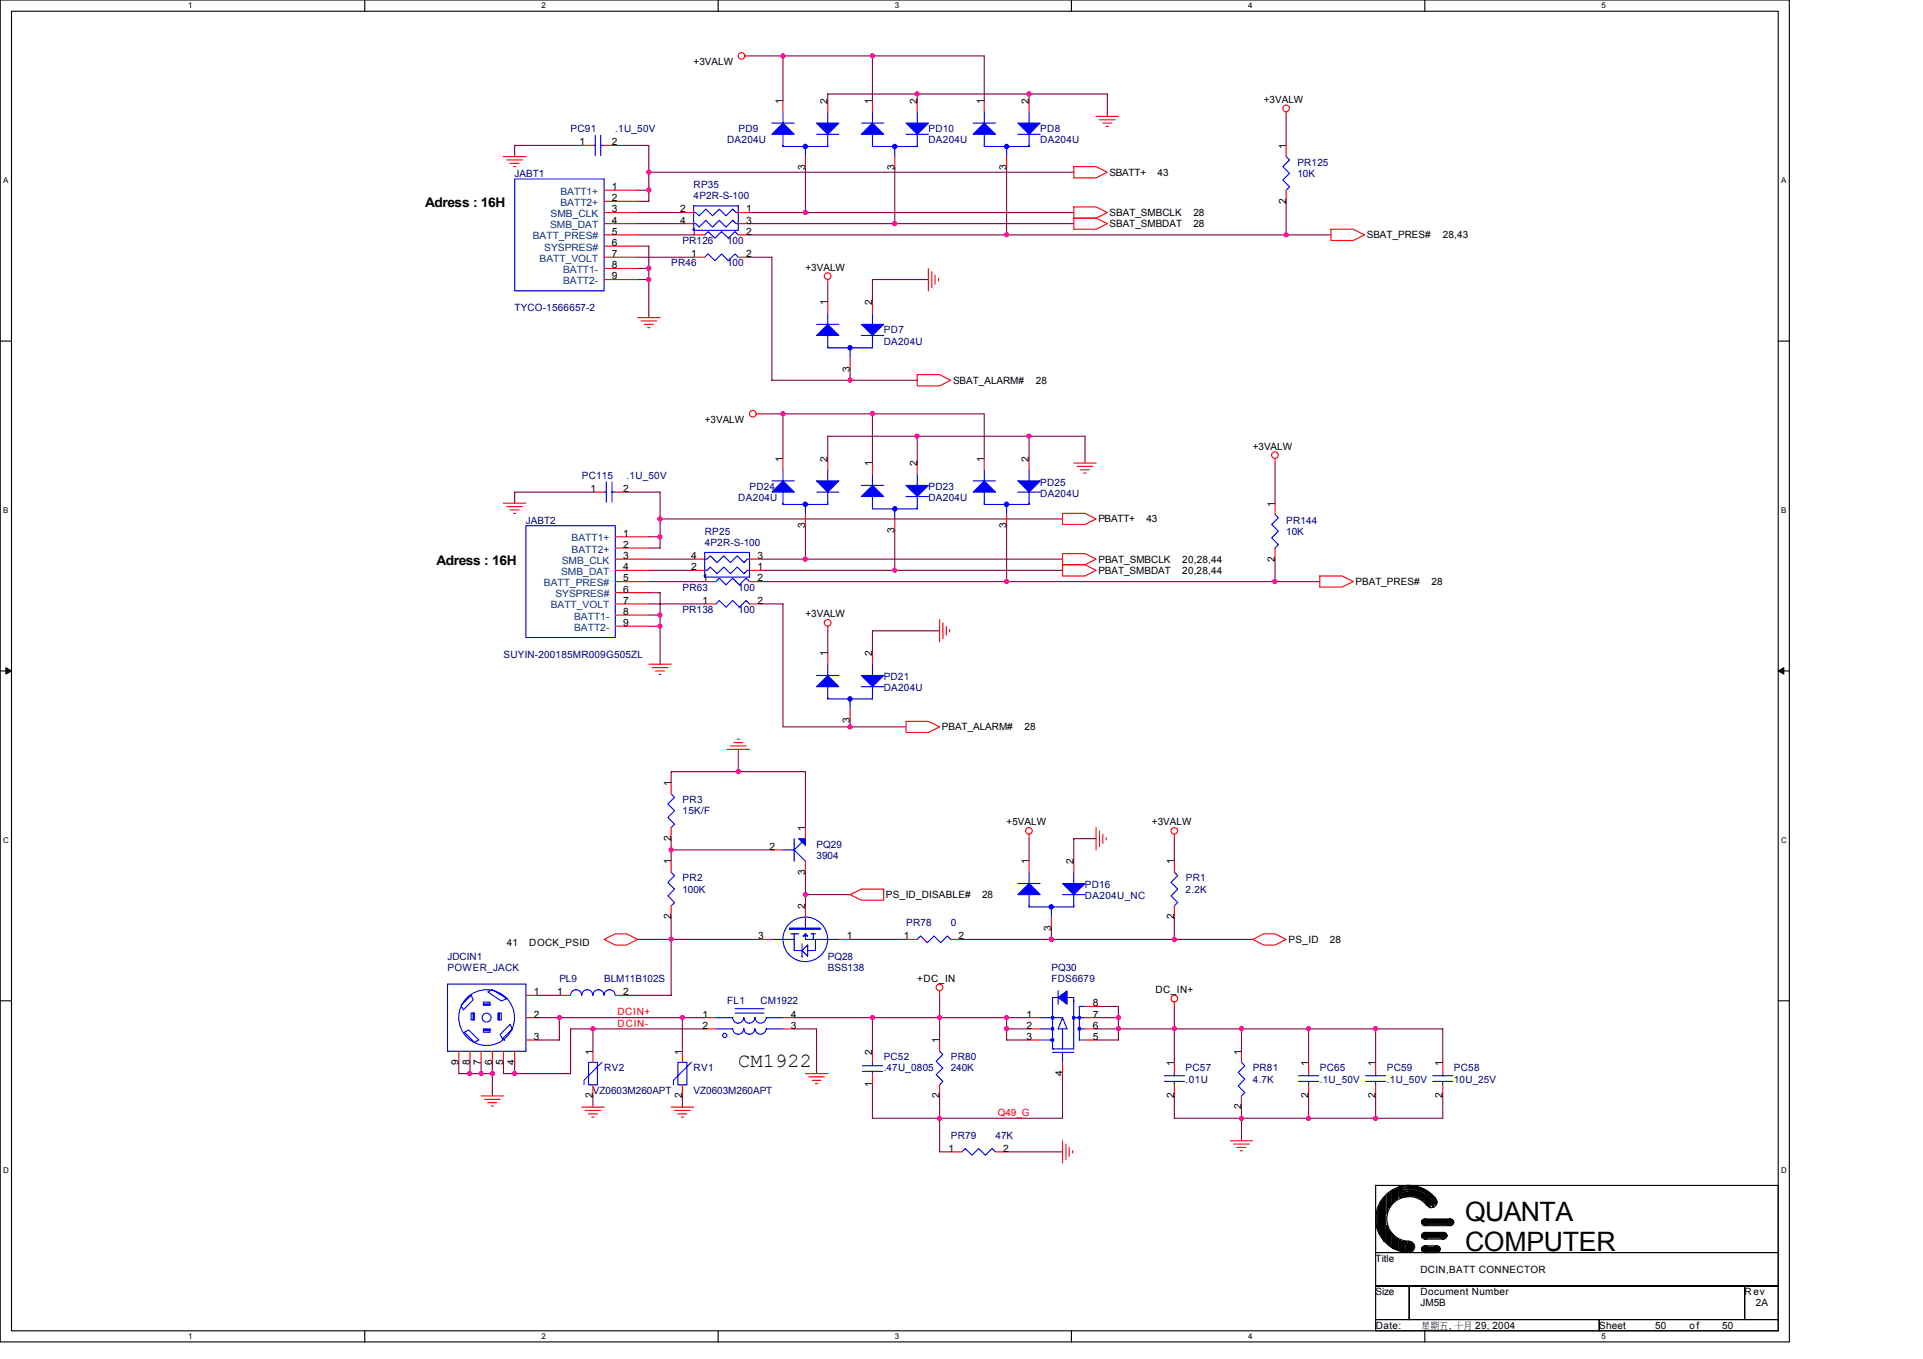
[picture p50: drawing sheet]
<svg xmlns="http://www.w3.org/2000/svg" width="297mm" height="210mm" viewBox="0 0 297 210" stroke-linecap="round" stroke-linejoin="round" font-family="sans-serif">
<defs><g id="words">
<g font-size="4.1">
<text x="226.3" y="188.5">QUANTA</text>
<text x="226.3" y="193.3">COMPUTER</text>
</g>
<text font-size="3.1" x="114" y="164.8">CM1922</text>
<g font-size="2.1">
<text x="65.7" y="32">Adress : 16H</text>
<text x="67.4" y="87.2">Adress : 16H</text>
</g>
<g font-size="1.5">
<text x="107.1" y="10">+3VALW</text>
<text x="120.9" y="16.1" transform="rotate(-90 120.9 16.1)">1</text>
<text x="127.8" y="16.1" transform="rotate(-90 127.8 16.1)">2</text>
<text x="134.7" y="16.1" transform="rotate(-90 134.7 16.1)">1</text>
<text x="141.7" y="16.1" transform="rotate(-90 141.7 16.1)">2</text>
<text x="152" y="16.1" transform="rotate(-90 152 16.1)">1</text>
<text x="158.9" y="16.1" transform="rotate(-90 158.9 16.1)">2</text>
<text x="195.2" y="15.9">+3VALW</text>
<text x="89.5" y="22.4">1</text>
<text x="94.5" y="22.4">2</text>
<text x="198.6" y="23" transform="rotate(-90 198.6 23)">1</text>
<text x="94.5" y="29.4">1</text>
<text x="124.4" y="26.3" transform="rotate(-90 124.4 26.3)">3</text>
<text x="138.2" y="26.3" transform="rotate(-90 138.2 26.3)">3</text>
<text x="155.5" y="26.3" transform="rotate(-90 155.5 26.3)">3</text>
<text x="171.4" y="27.1">SBATT+</text>
<text x="178.8" y="27.1">43</text>
<text x="94.5" y="32.8">3</text>
<text x="94.5" y="34.5">4</text>
<text x="94.5" y="31.1">2</text>
<text x="105" y="32.8">2</text>
<text x="105" y="34.5">4</text>
<text x="115.2" y="32.8">1</text>
<text x="115.2" y="34.5">3</text>
<text x="171.4" y="33.4">SBAT_SMBCLK</text>
<text x="171.4" y="35.1">SBAT_SMBDAT</text>
<text x="184.3" y="33.4">28</text>
<text x="184.4" y="35.1">28</text>
<text x="198.6" y="31.5" transform="rotate(-90 198.6 31.5)">2</text>
<text x="94.5" y="41.4">8</text>
<text x="94.5" y="36.3">5</text>
<text x="94.5" y="39.7">7</text>
<text x="94.5" y="38">6</text>
<text x="106.8" y="36.3">1</text>
<text x="106.8" y="39.7">1</text>
<text x="115.2" y="36.3">2</text>
<text x="115.2" y="39.7">2</text>
<text x="124.4" y="41.8">+3VALW</text>
<text x="211.1" y="36.8">SBAT_PRES#</text>
<text x="222.9" y="36.8">28,43</text>
<text x="94.5" y="43.2">9</text>
<text x="127.8" y="47.2" transform="rotate(-90 127.8 47.2)">1</text>
<text x="134.7" y="47.2" transform="rotate(-90 134.7 47.2)">2</text>
<text x="131.3" y="57.4" transform="rotate(-90 131.3 57.4)">3</text>
<text x="147.2" y="59.3">SBAT_ALARM#</text>
<text x="160" y="59.3">28</text>
<text x="108.9" y="65.3">+3VALW</text>
<text x="120.9" y="71.4" transform="rotate(-90 120.9 71.4)">1</text>
<text x="127.8" y="71.4" transform="rotate(-90 127.8 71.4)">2</text>
<text x="152" y="71.4" transform="rotate(-90 152 71.4)">1</text>
<text x="158.9" y="71.4" transform="rotate(-90 158.9 71.4)">2</text>
<text x="193.5" y="69.4">+3VALW</text>
<text x="91.2" y="76">1</text>
<text x="96.2" y="76">2</text>
<text x="134.7" y="72" transform="rotate(-90 134.7 72)">1</text>
<text x="141.7" y="72" transform="rotate(-90 141.7 72)">2</text>
<text x="96.2" y="82.9">1</text>
<text x="124.4" y="81.6" transform="rotate(-90 124.4 81.6)">3</text>
<text x="138.2" y="82.3" transform="rotate(-90 138.2 82.3)">3</text>
<text x="155.5" y="81.6" transform="rotate(-90 155.5 81.6)">3</text>
<text x="169.7" y="80.7">PBATT+</text>
<text x="177.1" y="80.7">43</text>
<text x="196.9" y="78.3" transform="rotate(-90 196.9 78.3)">1</text>
<text x="96.2" y="89.8">5</text>
<text x="96.2" y="88.1">4</text>
<text x="96.2" y="86.3">3</text>
<text x="96.2" y="84.6">2</text>
<text x="106.8" y="88.1">2</text>
<text x="106.8" y="86.3">4</text>
<text x="108.5" y="89.8">1</text>
<text x="117" y="88.1">1</text>
<text x="117" y="86.3">3</text>
<text x="117" y="89.8">2</text>
<text x="169.7" y="88.6">PBAT_SMBDAT</text>
<text x="169.7" y="86.9">PBAT_SMBCLK</text>
<text x="182.6" y="88.6">20,28,44</text>
<text x="182.6" y="86.9">20,28,44</text>
<text x="196.9" y="86.7" transform="rotate(-90 196.9 86.7)">2</text>
<text x="96.2" y="95">8</text>
<text x="96.2" y="93.3">7</text>
<text x="96.2" y="91.5">6</text>
<text x="108.5" y="93.3">1</text>
<text x="117" y="93.3">2</text>
<text x="124.4" y="95.4">+3VALW</text>
<text x="209.4" y="90.4">PBAT_PRES#</text>
<text x="221.1" y="90.4">28</text>
<text x="96.2" y="96.7">9</text>
<text x="127.8" y="101.4" transform="rotate(-90 127.8 101.4)">1</text>
<text x="134.7" y="101.4" transform="rotate(-90 134.7 101.4)">2</text>
<text x="131.3" y="111.6" transform="rotate(-90 131.3 111.6)">3</text>
<text x="145.5" y="112.8">PBAT_ALARM#</text>
<text x="158.3" y="112.8">28</text>
<text x="103.6" y="121.4" transform="rotate(-90 103.6 121.4)">1</text>
<text x="103.6" y="129.9" transform="rotate(-90 103.6 129.9)">2</text>
<text x="118.8" y="131.3">2</text>
<text x="124.4" y="128.3" transform="rotate(-90 124.4 128.3)">1</text>
<text x="155.5" y="127.5">+5VALW</text>
<text x="177.9" y="127.5">+3VALW</text>
<text x="103.6" y="133.5" transform="rotate(-90 103.6 133.5)">1</text>
<text x="124.4" y="135.1" transform="rotate(-90 124.4 135.1)">3</text>
<text x="158.9" y="133.5" transform="rotate(-90 158.9 133.5)">1</text>
<text x="165.8" y="133.5" transform="rotate(-90 165.8 133.5)">2</text>
<text x="181.4" y="133.5" transform="rotate(-90 181.4 133.5)">1</text>
<text x="103.6" y="142" transform="rotate(-90 103.6 142)">2</text>
<text x="124.4" y="140.4" transform="rotate(-90 124.4 140.4)">2</text>
<text x="136.8" y="138.7">PS_ID_DISABLE#</text>
<text x="151.7" y="138.7">28</text>
<text x="162.4" y="143.7" transform="rotate(-90 162.4 143.7)">3</text>
<text x="181.4" y="142" transform="rotate(-90 181.4 142)">2</text>
<text x="78.3" y="146.1">41</text>
<text x="81.7" y="146.1">DOCK_PSID</text>
<text x="117.1" y="145.1">3</text>
<text x="130.8" y="145.1">1</text>
<text x="139.6" y="145.1">1</text>
<text x="148.1" y="145.1">2</text>
<text x="199" y="145.6">PS_ID</text>
<text x="205.4" y="145.6">28</text>
<text x="82.4" y="153.7">1</text>
<text x="86" y="153.7">1</text>
<text x="96.2" y="153.7">2</text>
<text x="141.7" y="151.7">+DC_IN</text>
<text x="168.8" y="155.4">8</text>
<text x="178.5" y="153.4">DC_IN+</text>
<text x="82.4" y="157.2">2</text>
<text x="82.4" y="160.6">3</text>
<text x="108.5" y="158.9">2</text>
<text x="108.5" y="157.2">1</text>
<text x="122.1" y="158.9">3</text>
<text x="122.1" y="157.2">4</text>
<text x="145.1" y="161.2" transform="rotate(-90 145.1 161.2)">1</text>
<text x="158.6" y="157.2">1</text>
<text x="158.6" y="158.9">2</text>
<text x="158.6" y="160.6">3</text>
<text x="168.8" y="157.2">7</text>
<text x="168.8" y="158.9">6</text>
<text x="168.8" y="160.6">5</text>
<text x="70.8" y="164.5" transform="rotate(-90 70.8 164.5)">9</text>
<text x="72.6" y="164.5" transform="rotate(-90 72.6 164.5)">8</text>
<text x="74.3" y="164.5" transform="rotate(-90 74.3 164.5)">7</text>
<text x="76" y="164.5" transform="rotate(-90 76 164.5)">6</text>
<text x="77.7" y="164.5" transform="rotate(-90 77.7 164.5)">5</text>
<text x="79.5" y="164.5" transform="rotate(-90 79.5 164.5)">4</text>
<text x="91.6" y="162.9" transform="rotate(-90 91.6 162.9)">1</text>
<text x="105.4" y="162.9" transform="rotate(-90 105.4 162.9)">1</text>
<text x="134.7" y="167.9" transform="rotate(-90 134.7 167.9)">1</text>
<text x="134.7" y="162.9" transform="rotate(-90 134.7 162.9)">2</text>
<text x="164.1" y="166.2" transform="rotate(-90 164.1 166.2)">4</text>
<text x="181.4" y="164.6" transform="rotate(-90 181.4 164.6)">1</text>
<text x="191.7" y="162.9" transform="rotate(-90 191.7 162.9)">1</text>
<text x="202.1" y="164.6" transform="rotate(-90 202.1 164.6)">1</text>
<text x="212.5" y="164.6" transform="rotate(-90 212.5 164.6)">1</text>
<text x="222.8" y="164.6" transform="rotate(-90 222.8 164.6)">1</text>
<text x="91.6" y="169.7" transform="rotate(-90 91.6 169.7)">2</text>
<text x="105.4" y="169.7" transform="rotate(-90 105.4 169.7)">2</text>
<text x="145.1" y="169.7" transform="rotate(-90 145.1 169.7)">2</text>
<text x="181.4" y="169.7" transform="rotate(-90 181.4 169.7)">2</text>
<text x="191.7" y="171.4" transform="rotate(-90 191.7 171.4)">2</text>
<text x="202.1" y="169.7" transform="rotate(-90 202.1 169.7)">2</text>
<text x="212.5" y="169.7" transform="rotate(-90 212.5 169.7)">2</text>
<text x="222.8" y="169.7" transform="rotate(-90 222.8 169.7)">2</text>
<text x="146.5" y="177.9">1</text>
<text x="155" y="177.9">2</text>
<text x="212.5" y="194.9">Title</text>
<text x="219.4" y="196.6">DCIN,BATT CONNECTOR</text>
<text x="212.5" y="200">Size</text>
<text x="219.4" y="200">Document Number</text>
<text x="219.4" y="201.8">JM5B</text>
<text x="269.5" y="200">Rev</text>
<text x="271.2" y="201.8">2A</text>
<text x="212.5" y="205.2">Date:</text>
<text x="219.6" y="205.2">星期五, 十月 29, 2004</text>
<text x="247" y="205.2">Sheet</text>
<text x="255.7" y="205.2">50</text>
<text x="261" y="205.2">of</text>
<text x="266" y="205.2">50</text>
</g>
<g font-size="1.5" fill="#000080">
<text x="88.1" y="20.4">PC91</text>
<text x="95" y="20.4">.1U_50V</text>
<text x="112.3" y="22.1">DA204U</text>
<text x="114.1" y="20.4">PD9</text>
<text x="143.4" y="20.4">PD10</text>
<text x="143.4" y="22.1">DA204U</text>
<text x="160.7" y="22.1">DA204U</text>
<text x="160.7" y="20.4">PD8</text>
<text x="79.5" y="27.3">JABT1</text>
<text x="107.1" y="29">RP35</text>
<text x="200.4" y="25.6">PR125</text>
<text x="200.4" y="27.3">10K</text>
<text x="107.1" y="30.8">4P2R-S-100</text>
<text x="103.7" y="41.1">PR46</text>
<text x="105.4" y="37.7">PR126</text>
<text x="112.3" y="37.7">100</text>
<text x="112.3" y="41.1">100</text>
<text x="79.5" y="48">TYCO-1566657-2</text>
<text x="136.5" y="53.2">DA204U</text>
<text x="136.5" y="51.5">PD7</text>
<text x="89.9" y="74">PC115</text>
<text x="96.8" y="74">.1U_50V</text>
<text x="114" y="77.4">DA204U</text>
<text x="115.8" y="75.7">PD24</text>
<text x="143.4" y="75.7">PD23</text>
<text x="143.4" y="77.4">DA204U</text>
<text x="160.7" y="75">PD25</text>
<text x="160.7" y="76.7">DA204U</text>
<text x="81.2" y="80.9">JABT2</text>
<text x="108.9" y="82.6">RP25</text>
<text x="198.7" y="80.9">PR144</text>
<text x="198.7" y="82.6">10K</text>
<text x="108.9" y="84.3">4P2R-S-100</text>
<text x="105.4" y="94.7">PR138</text>
<text x="105.4" y="91.2">PR63</text>
<text x="114" y="94.7">100</text>
<text x="114" y="91.2">100</text>
<text x="77.8" y="101.6">SUYIN-200185MR009G505ZL</text>
<text x="136.5" y="105">PD21</text>
<text x="136.5" y="106.8">DA204U</text>
<text x="105.4" y="124">PR3</text>
<text x="105.4" y="125.8">15K/F</text>
<text x="126.1" y="130.9">PQ29</text>
<text x="105.4" y="137.9">100K</text>
<text x="105.4" y="136.1">PR2</text>
<text x="126.1" y="132.7">3904</text>
<text x="167.6" y="137.2">PD16</text>
<text x="183.1" y="137.9">2.2K</text>
<text x="183.2" y="136.1">PR1</text>
<text x="140" y="143">PR78</text>
<text x="146.9" y="143">0</text>
<text x="167.6" y="138.9">DA204U_NC</text>
<text x="69.1" y="148.2">JDCIN1</text>
<text x="69.1" y="149.9">POWER_JACK</text>
<text x="127.9" y="148.2">PQ28</text>
<text x="127.9" y="149.9">BSS138</text>
<text x="162.4" y="149.9">PQ30</text>
<text x="86.4" y="151.7">PL9</text>
<text x="93.3" y="151.7">BLM11B102S</text>
<text x="112.3" y="155.1">FL1</text>
<text x="117.5" y="155.1">CM1922</text>
<text x="162.4" y="151.7">FDS6679</text>
<text x="93.3" y="165.5">RV2</text>
<text x="107.1" y="165.5">RV1</text>
<text x="136.5" y="163.8">PC52</text>
<text x="136.5" y="165.5">.47U_0805</text>
<text x="146.9" y="163.8">PR80</text>
<text x="146.9" y="165.5">240K</text>
<text x="183.1" y="165.5">PC57</text>
<text x="183.1" y="167.2">.01U</text>
<text x="193.5" y="165.5">PR81</text>
<text x="193.5" y="167.2">4.7K</text>
<text x="203.9" y="165.5">PC65</text>
<text x="203.9" y="167.2">.1U_50V</text>
<text x="214.2" y="165.5">PC59</text>
<text x="214.2" y="167.2">.1U_50V</text>
<text x="224.6" y="165.5">PC58</text>
<text x="224.6" y="167.2">10U_25V</text>
<text x="91.6" y="169">VZ0603M260APT</text>
<text x="107.1" y="169">VZ0603M260APT</text>
<text x="146.9" y="175.9">PR79</text>
<text x="153.8" y="175.9">47K</text>
</g>
<g font-size="1.5" fill="#004080">
<text x="85" y="35.2">SMB_DAT</text>
<text x="85" y="33.5">SMB_CLK</text>
<text x="86.6" y="30.1">BATT1+</text>
<text x="86.6" y="31.8">BATT2+</text>
<text x="82.3" y="37">BATT_PRES#</text>
<text x="83.4" y="40.4">BATT_VOLT</text>
<text x="84.1" y="38.7">SYSPRES#</text>
<text x="87" y="43.9">BATT2-</text>
<text x="87" y="42.2">BATT1-</text>
<text x="88.3" y="83.6">BATT1+</text>
<text x="86.7" y="88.8">SMB_DAT</text>
<text x="86.8" y="87.1">SMB_CLK</text>
<text x="88.3" y="85.3">BATT2+</text>
<text x="84" y="90.5">BATT_PRES#</text>
<text x="85.1" y="94">BATT_VOLT</text>
<text x="85.8" y="92.2">SYSPRES#</text>
<text x="88.7" y="95.7">BATT1-</text>
<text x="88.7" y="97.4">BATT2-</text>
</g>
<g font-size="1.5" fill="#f00">
<text x="95.4" y="158.6">DCIN-</text>
<text x="95.4" y="156.8">DCIN+</text>
<text x="154.1" y="172.4">Q49_G</text>
</g>
<g font-size="1.2">
<text x="29.1" y="1.3">1</text>
<text x="83.6" y="1.3">2</text>
<text x="138.2" y="1.3">3</text>
<text x="192.8" y="1.3">4</text>
<text x="247.4" y="1.3">5</text>
<text x=".5" y="28.3">A</text>
<text x="275.1" y="28.3">A</text>
<text x=".5" y="79.2">B</text>
<text x="275.1" y="79.2">B</text>
<text x=".5" y="130.2">C</text>
<text x="275.1" y="130.2">C</text>
<text x=".5" y="181.1">D</text>
<text x="275.1" y="181.1">D</text>
<text x="29.1" y="206.8">1</text>
<text x="83.6" y="206.8">2</text>
<text x="138.2" y="206.8">3</text>
<text x="192.8" y="206.8">4</text>
<text x="247.4" y="206.8">5</text>
</g>
</g></defs>
<path d="M0 0h276.4v207.3h-276.4zM1.8 1.7h272.9v203.8h-272.9z" fill="none" stroke="#000" stroke-width=".17"/>
<g fill="#fff">
<path d="M29.1 .2h.6v1.4h-.6z"/>
<path d="M29.1 205.7h.6v1.4h-.6z"/>
</g>
<path d="M56.3 0v1.7M56.3 205.5v1.8" fill="none" stroke="#000" stroke-width=".17"/>
<g fill="#fff">
<path d="M83.6 .2h.7v1.4h-.7z"/>
<path d="M83.6 205.7h.7v1.4h-.7z"/>
</g>
<path d="M110.9 0v1.7M110.9 205.5v1.8" fill="none" stroke="#000" stroke-width=".17"/>
<g fill="#fff">
<path d="M138.2 .2h.7v1.4h-.7z"/>
<path d="M138.2 205.7h.7v1.4h-.7z"/>
</g>
<path d="M165.5 0v1.7M165.5 205.5v1.8" fill="none" stroke="#000" stroke-width=".17"/>
<g fill="#fff">
<path d="M192.8 .2h.6v1.4h-.6z"/>
<path d="M192.8 205.7h.6v1.4h-.6z"/>
</g>
<path d="M220.1 0v1.7M220.1 205.5v1.8" fill="none" stroke="#000" stroke-width=".17"/>
<g fill="#fff">
<path d="M247.4 .2h.6v1.4h-.6z"/>
<path d="M247.4 205.7h.6v1.4h-.6z"/>
<path d="M.5 27.2h.8v1.4h-.8z"/>
<path d="M275.1 27.2h.8v1.4h-.8z"/>
<path d="M.5 78.1h.8v1.4h-.8z"/>
<path d="M275.1 78.1h.8v1.4h-.8z"/>
</g>
<path d="M0 52.7h1.8M274.7 52.7h1.7" fill="none" stroke="#000" stroke-width=".17"/>
<g fill="#fff">
<path d="M.5 129.1h.8v1.4h-.8z"/>
<path d="M275.1 129.1h.9v1.4h-.9z"/>
</g>
<path d="M0 103.6h1.8M274.7 103.6h1.7" fill="none" stroke="#000" stroke-width=".17"/>
<path d="M.9 103.1l.9 .5-.9 .5zM274.7 103.6l.8-.5v1z" fill="#000" stroke="#000" stroke-width=".15"/>
<g fill="#fff">
<path d="M.5 180h.8v1.4h-.8z"/>
<path d="M275.1 180h.9v1.4h-.9z"/>
</g>
<g fill="none" stroke="#000" stroke-width=".17">
<path d="M0 154.6h1.8M274.7 154.6h1.7M212.5 183.1h62.2v10.4h-62.2zM212.5 193.5h62.2v5.1h-62.2zM212.5 198.6h5.2v5.2h-5.2zM212.7 187.1v2.4l.1 .5v-3.5l.2-.3v4.3l.2 .2v-4.8l.2-.4v5.5l.1 .2v-5.9l.2-.1v6.5M214.2 184.5v2.9l.2-.5v-2.4l.2-.2v2.2l.1-.1v-2.3l.2-.1v2l.2-.1v-2.1h.2v1.9l.1-.2v-1.7l.2-.2v1.7l.2-.1v-1.6l.1-.2v1.8M216.3 183.8a4.7 4.7 0 0 1 5.4 2.2M216.3 184.5a4 4 0 0 1 4.8 1.7M216.3 184.3a4.2 4.2 0 0 1 5.1 2.1M216.3 184.2a4.3 4.3 0 0 1 5.2 2.2M216.3 184a4.5 4.5 0 0 1 5.2 2.1"/>
<path d="M216.3 183.5a4.9 4.9 0 0 1 5.7 2.2M216.3 183.3v1.7l-.2-.2v-1.4zM216.3 191.6v1.5h-.2v-1.5l-.2-.2v1.7l-.1-.2v-1.5l-.2-.2v1.7h-.2v-1.9l-.1-.1v1.9h-.2v-2.1l-.2-.2v2.1l-.2-.2v-2l-.1-.4v2.2l-.2-.1v-2.4l-.2-.4v2.6h-.1v-7.1l-.2 .2v6.7M216.3 191.7h.2v1.4h.1v-1.4h.2v1.6h-.3l.5-1.6M216.3 184.9a3.6 3.6 0 0 1 4.5 1.7M216.3 184.7a3.8 3.8 0 0 1 4.7 1.8M216.4 183.6a4.8 4.8 0 0 1 5.5 2.3M216.5 183.4v1.4M217 191.7h.1M217 191.7v1.6l.2-.2v-1.4l.1 .4v1.2h.2v-1.4h.2v1.4h.1v-1.4h.2v1.4l.2-.2v-1l.2 .1v.7M217.7 183.1l-1.6 .2M217.7 184.8l-1.3 .2"/>
<path d="M217.7 198.6h51.8v5.2h-51.8zM219.7 188.4h4.7v.2h-4.8v.2h5l-.2 .2h-4.7l.2 .1M219.7 192.6h2.6v.2h-2.7v.1h2.9l-.2 .2h-2.7l.3 .2h2.4M219.7 190.5h3.7v.2h-3.7l-.1 .2h3.9l-.1 .1h-3.8l.3 .2h3.3M219.9 189.1h.1M219.9 189.1h4.5M220.1 192.4h1.9M220.1 193.5h1.9M220.1 191.4h2.9M220.1 190.4h2.9M220.1 189.3h4M220.1 188.3h4"/>
<path d="M220.3 186.1a3.4 3.4 0 0 0-5.8 .7 3.4 3.4 0 0 0 3.2 4.9M221.7 185a5.2 5.2 0 0 0-8.7 1 5.2 5.2 0 0 0 4.7 7.4M269.5 198.6h5.2v5.2h-5.2zM212.5 203.8h34.5v1.7h-34.5zM247 203.8h27.7v1.7h-27.7z"/>
<circle cx="217.7" cy="192.6" r=".86"/>
<circle cx="220.1" cy="190.9" r=".51"/>
<circle cx="220.1" cy="192.9" r=".51"/>
<circle cx="220.1" cy="188.8" r=".51"/>
<circle cx="221.1" cy="185.7" r=".85"/>
<circle cx="222" cy="192.9" r=".51"/>
<circle cx="223" cy="190.9" r=".51"/>
<circle cx="224" cy="188.8" r=".51"/>
</g>
<g fill="none" stroke="#800040" stroke-width=".17">
<path d="M115.8 8.6h36.2v7M120.9 8.6v7M127.9 15.6v-1.1h43.1v3.5M134.8 8.6v7M141.7 14.5v1.1M159 14.5v1.1M198.7 18v4.5M89.9 22.5h-10.4v1.7M95 22.5h5.2v8.6h-1.7M98.5 29.4h1.7M98.5 38h1.7v11.1M98.5 32.8h6.9"/>
<path d="M98.5 36.3h8.6M98.5 34.5h6.9M98.5 39.7h8.6M100.2 26.6h65.7M115.8 32.8h50.1M115.8 36.3h89.8M115.8 34.5h50.1M115.8 39.7h3.4v19h22.5M124.4 25.9v6.9M138.2 25.9h.1M138.2 25.9v8.6M155.5 25.9v10.4"/>
<path d="M198.7 31.1v5.2M98.5 41.5h1.7M98.5 43.2h1.7M127.9 43.9v2.8M131.3 57v1.7M143.4 43.2h-8.6v3.5M91.6 76h-12.1v1.7M96.8 76h5.2v4.2h62.1M117.5 63.9h17.3M120.9 63.9v6.9M127.9 70.8v-3.4h39.7v4.1M134.8 63.9h17.2v6.9"/>
<path d="M134.8 63.9v7.6M141.7 67.4v4.1M159 67.4v3.4M197 71.5v6.2M100.2 82.9h1.8v1.7h-1.8M100.2 96.7h1.8M100.2 89.8h8.7M100.2 91.5h1.8v11.1M100.2 88.1h6.9M100.2 86.4h6.9M100.2 95h1.8M100.2 93.3h8.7"/>
<path d="M102 80.2v2.7M117.5 93.3h3.4v19h10.4M117.5 88.1h46.6M117.5 86.4h46.6M124.4 81.2v5.2M127.9 97.4v3.5M138.2 81.9v6.2M145.1 97.4h-10.3v3.5M155.5 81.2v8.6h-38M155.5 89.8h48.4M197 86.4v3.4M114 115.7v3.5"/>
<path d="M131.3 111.2v1.1M131.3 112.3h8.7M103.7 120.9v-1.7h20.7v8.6M103.7 129.5v3.5M103.7 131.3h15.5M124.4 134.7v3.5M131.3 138.2h-6.9v1.7M159 129.5v3.5M169.3 129.5h-3.4v3.5M181.4 129.5v3.5M82.9 157.2h26M82.9 153.7h3.5"/>
<path d="M86.4 157.2v3.4h-3.5M91.6 158.9v3.5M98.5 145.1h19M103.7 141.6v12.1h-6.9M105.4 157.2v5.2M108.9 158.9h-20.8v6.9h-10.3v-1.7M122.7 157.2h36.3M122.7 158.9h3.4v6.9M131.3 145.1h8.7M134.8 157.2v5.2M145.1 153.7v6.9M148.6 145.1h44.9"/>
<path d="M155.5 158.9h3.5M155.5 157.2v3.4h3.5M162.4 143.4v1.7M169.3 157.2h3.5M169.3 158.9h53.6v5.2M169.3 155.4h3.5v5.2h-3.5M181.4 141.6v3.5M181.4 155.4v8.7M191.8 158.9v3.5M202.1 158.9v5.2M212.5 158.9v5.2M70.9 164.1v1.7h5.1"/>
<path d="M72.6 164.1v1.7M74.3 164.1v1.7M76 164.1v5.2M79.5 164.1v1.7M91.6 169.3v1.7M105.4 169.3v1.7M145.1 169.3v8.6h1.8M155.5 177.9h8.6M164.1 165.8v6.9h-29.3v-5.1M181.4 169.3v3.4h41.5v-3.4M191.8 171v5.2M202.1 169.3v3.4"/>
<path d="M212.5 169.3v3.4"/>
</g>
<g fill="none" stroke="#f00" stroke-width=".17">
<path d="M115.1 8.6h.7M120.9 15.6v1.7M127.9 15.6v1.7M134.8 15.6v1.7M141.7 15.6v1.7M152 15.6v1.7M159 15.6v1.7M169.3 18h3.5M169.8 18.5h2.5M170.3 19h1.4M170.9 19.5h.3M198.7 17.3v.7"/>
<path d="M77.8 24.2h3.4M78.3 24.7h2.4M78.8 25.2h1.4M79.3 25.7h.4M89.9 22.5h1.7M93.3 36.3h5.2M93.3 39.7h5.2M93.3 22.5h1.7M93.3 32.8h5.2M93.3 34.5h5.2M93.3 29.4h5.2M93.3 31.1h5.2"/>
<path d="M93.3 38h5.2M105.4 32.8h1.7M105.4 34.5h1.7M107.1 36.3h1.8M107.1 39.7h1.8M114 36.3h1.8M114 39.7h1.8M114 32.8h1.8M114 34.5h1.8M124.4 24.2v1.7M138.2 24.2v1.7M155.5 24.2v1.7"/>
<path d="M165.9 25.7h3.4l1.7 .9-1.7 .9h-3.4zM165.9 32h3.4l1.7 .8-1.7 .9h-3.4zM165.9 33.7h3.4l1.7 .8-1.7 .9h-3.4zM198.7 22.5v1.7M198.7 29.4v1.7M205.6 35.4h3.4l1.8 .9-1.8 .8h-3.4zM93.3 43.2h5.2M93.3 41.5h5.2M98.5 49.1h3.5M99 49.6h2.4M99.5 50.1h1.4M100.1 50.6h.3"/>
<path d="M127.9 43.2v.7M127.9 46.7v1.7M131.3 55.3v1.7M134.8 46.7v1.7M141.7 57.9h3.4l1.8 .8-1.8 .9h-3.4zM143.4 41.5v3.4M143.9 42v2.4M144.4 42.5v1.4M145 43v.4M77.8 77.7h3.4M78.3 78.3h2.4M78.8 78.8h1.4"/>
<path d="M79.3 79.3h.4M91.6 76h1.7M95 76h1.8M116.8 63.9h.7M120.9 70.8v1.8M124.4 79.5v1.7M127.9 70.8v1.8M134.8 71.5v1.7M141.7 71.5v1.7M152 70.8v1.8M155.5 79.5v1.7M159 70.8v1.8"/>
<path d="M164.1 79.3h3.5l1.7 .9-1.7 .8h-3.5zM165.9 71.5h3.4M166.4 72h2.4M166.9 72.6h1.4M167.4 73.1h.4M197 70.8v.7M197 77.7v1.8M95 88.1h5.2M95 86.4h5.2M95 82.9h5.2M95 89.8h5.2M95 96.7h5.2"/>
<path d="M95 84.6h5.2M95 93.3h5.2M95 95h5.2M95 91.5h5.2M107.1 88.1h1.8M107.1 86.4h1.8M108.9 89.8h1.7M108.9 93.3h1.7M115.8 88.1h1.7M115.8 86.4h1.7M115.8 89.8h1.7M115.8 93.3h1.7"/>
<path d="M127.9 96.7v.7M138.2 80.2v1.7M145.1 95.7v3.4M145.6 96.2v2.4M146.2 96.7v1.4M146.7 97.2v.4M164.1 87.2h3.5l1.7 .9-1.7 .9h-3.5zM164.1 85.5h3.5l1.7 .9-1.7 .8h-3.5zM197 84.6v1.8M203.9 89h3.4l1.7 .8-1.7 .9h-3.4zM100.2 102.6h3.5M100.8 103.1h2.4"/>
<path d="M101.3 103.6h1.3M101.8 104.2h.3M112.3 115.7h3.5M112.8 115.2h2.4M113.3 114.7h1.4M113.9 114.2h.3M127.9 100.9v1.7M131.3 109.5v1.7M134.8 100.9v1.7M140 111.4h3.4l1.7 .9-1.7 .8h-3.4zM103.7 120.9v1.7M103.7 127.8v1.7"/>
<path d="M103.7 133v1.7M103.7 139.9v1.7M119.2 131.3h1.7M124.4 127.8v1.7M124.4 133v1.7M124.4 139.9v1.7M131.3 138.2l1.8-.9h3.4v1.7h-3.4zM159 128.9v.6M159 133v1.7M165.9 133v1.7M169.3 127.8v3.5M169.8 128.3v2.5"/>
<path d="M170.3 128.9v1.3M170.9 129.4v.3M181.4 128.9v.6M181.4 133v1.7M181.4 139.9v1.7M81.2 157.2h1.7M81.2 153.7h1.7M86.4 153.7h1.7M93.3 145.1l1.7-.9h1.8l1.7 .9-1.7 .9h-1.8zM95 153.7h1.8M108.9 157.2h1.7M108.9 158.9h1.7"/>
<path d="M117.5 145.1h1.7M120.9 157.2h1.8M120.9 158.9h1.8M129.6 145.1h1.7M140 145.1h1.7M145.1 153v.7M146.9 145.1h1.7M159 157.2h1.7M159 158.9h1.7M162.4 141.6v1.8M167.6 157.2h1.7M167.6 155.4h1.7"/>
<path d="M167.6 158.9h1.7M181.4 154.8v.6M193.5 145.1l1.7-.9h1.8l1.7 .9-1.7 .9h-1.8zM70.9 162.4v1.7M72.6 162.4v1.7M74.3 169.3h3.5M74.3 162.4v1.7M74.8 169.8h2.5M75.4 170.3h1.3M75.9 170.8h.3M76 162.4v1.7M77.8 162.4v1.7"/>
<path d="M79.5 162.4v1.7M81.2 160.6h1.7M89.9 171h3.4M90.4 171.5h2.4M90.9 172h1.4M91.4 172.6h.4M91.6 162.4v1.7M91.6 167.6v1.7M103.7 171h3.4M104.2 171.5h2.4M104.7 172h1.4M105.2 172.6h.4"/>
<path d="M105.4 162.4v1.7M105.4 167.6v1.7M124.4 165.8h3.5M124.9 166.3h2.4M125.5 166.9h1.3M126 167.4h.3M134.8 162.4v1.7M134.8 165.8v1.8M145.1 160.6v1.8M145.1 167.6v1.7M146.9 177.9h1.7M153.8 177.9h1.7"/>
<path d="M159 160.6h1.7M164.1 164.1v1.7M164.1 176.2v3.4M164.7 176.7v2.4M165.2 177.2v1.4M165.7 177.7v.4M167.6 160.6h1.7M181.4 164.1v1.7M181.4 167.6v1.7M190 176.2h3.5M190.6 176.7h2.4M191.1 177.2h1.4"/>
<path d="M191.6 177.7h.3M191.8 162.4v1.7M191.8 169.3v1.7M202.1 164.1v1.7M202.1 167.6v1.7M212.5 164.1v1.7M212.5 167.6v1.7M222.9 164.1v1.7M222.9 167.6v1.7"/>
<circle cx="114.5" cy="8.6" r=".51"/>
<circle cx="198.7" cy="16.7" r=".51"/>
<circle cx="127.8" cy="42.6" r=".51"/>
<circle cx="116.3" cy="63.9" r=".51"/>
<circle cx="196.9" cy="70.3" r=".51"/>
<circle cx="127.8" cy="96.2" r=".51"/>
<circle cx="158.9" cy="128.3" r=".51"/>
<circle cx="181.4" cy="128.3" r=".51"/>
<circle cx="145.1" cy="152.5" r=".51"/>
<circle cx="181.4" cy="154.2" r=".51"/>
</g>
<g fill="#00f" stroke="#00f" stroke-width=".17">
<path d="M127.9 104.3l1.7 1.8h-3.5z" fill-rule="evenodd"/>
<path d="M133.1 104.3h3.4l-1.7 1.8z" fill-rule="evenodd"/>
<path d="M163.4 154.1l1.4-1.1v2.1z" fill-rule="evenodd"/>
<path d="M134.8 75l1.7 1.7h-3.4z" fill-rule="evenodd"/>
<path d="M140 75h3.4l-1.7 1.7z" fill-rule="evenodd"/>
<path d="M120.9 74.3l1.8 1.7h-3.5z" fill-rule="evenodd"/>
<path d="M126.1 74.3h3.5l-1.7 1.7z" fill-rule="evenodd"/>
<path d="M126.1 51.8l1.8-1.7 1.7 1.7z" fill-rule="evenodd"/>
<path d="M133.1 50.1h3.4l-1.7 1.7z" fill-rule="evenodd"/>
<path d="M134.8 19l1.7 1.7h-3.4z" fill-rule="evenodd"/>
<path d="M140 19h3.4l-1.7 1.7z" fill-rule="evenodd"/>
<path d="M123.4 129.5h1v1.1z" fill-rule="evenodd"/>
<path d="M157.2 138.2l1.8-1.7 1.7 1.7z" fill-rule="evenodd"/>
<path d="M164.1 136.5h3.5l-1.7 1.7z" fill-rule="evenodd"/>
<path d="M152 74.3l1.8 1.7h-3.5z" fill-rule="evenodd"/>
<path d="M157.2 74.3h3.5l-1.7 1.7z" fill-rule="evenodd"/>
<path d="M120.9 19l1.8 1.7h-3.5z" fill-rule="evenodd"/>
<path d="M126.1 19h3.5l-1.7 1.7z" fill-rule="evenodd"/>
<path d="M152 19l1.8 1.7h-3.5z" fill-rule="evenodd"/>
<path d="M157.2 19h3.5l-1.7 1.7z" fill-rule="evenodd"/>
<circle cx="131.3" cy="107.9" r=".34"/>
<circle cx="138.2" cy="78.6" r=".34"/>
<circle cx="124.4" cy="77.9" r=".34"/>
<circle cx="131.3" cy="53.7" r=".33"/>
<circle cx="138.2" cy="22.6" r=".34"/>
<circle cx="162.4" cy="140.1" r=".33"/>
<circle cx="155.5" cy="77.9" r=".34"/>
<circle cx="124.4" cy="22.6" r=".34"/>
<circle cx="155.5" cy="22.6" r=".34"/>
</g>
<g fill="none" stroke="#00f" stroke-width=".17">
<path d="M119.2 19h3.5M120.9 17.3v1.7M127.9 17.3v1.7M133.1 19h3.4M134.8 17.3v1.7M141.7 17.3v1.7M150.3 19h3.5M152 17.3v1.7M159 17.3v1.7M79.5 27.6h13.8v17.3h-13.8zM91.6 22.5h.3M91.9 20.9v3.1"/>
<path d="M92.8 22.5h.5M92.8 20.9v3.1M107.1 32.8h.4l.5 .5 1-1 1.1 1 1-1 1 1 1.1-1 .5 .5h.3M107.1 34.5h.4l.5 .6 1-1.1 1.1 1.1 1-1.1 1 1.1 1.1-1.1 .5 .5h.3M107.1 31.8h6.9v3.8h-6.9zM108.9 36.3l.5-.5 1 1 1.1-1 1 1 1-1 .5 .5M108.9 39.7l.5-.5 1 1.1 1.1-1.1 1 1.1 1-1.1 .5 .5M113.2 32.3l.1 .2M113.2 34l.1 .2M120.9 20.7v1.9h3.2M124.4 23v1.2M126.1 20.7h3.5"/>
<path d="M127.9 20.7v1.9h-3.1M134.8 20.7v1.9h3.1M138.2 23v1.2M140 20.7h3.4M141.7 20.7v1.9h-3.1M152 20.7v1.9h3.1M155.5 23v1.2M157.2 20.7h3.5M159 20.7v1.9h-3.2M198.7 24.2l.5 .5-1 1 1 1.1-1 1 1 1.1-.5 .5M126.1 50.1h3.5M127.9 48.4v1.7"/>
<path d="M127.9 51.8v1.9h3.1M131.3 54.1v1.2M133.1 51.8h3.4M134.8 48.4v1.7M134.8 51.8v1.9h-3.1M93.3 76h.4M93.7 74.4v3.2M94.5 76h.5M94.5 74.4v3.2M119.2 74.3h3.5M120.9 72.6v1.7M120.9 76v1.9h3.2"/>
<path d="M124.4 78.3v1.2M126.1 76h3.5M127.9 72.6v1.7M127.9 76v1.9h-3.1M133.1 75h3.4M134.8 73.2v1.8M134.8 76.7v1.9h3.1M138.2 79v1.2M140 76.7h3.4M141.7 73.2v1.8M141.7 76.7v1.9h-3.1M150.3 74.3h3.5"/>
<path d="M152 76v1.9h3.1M152 72.6v1.7M155.5 78.3v1.2M157.2 76h3.5M159 76v1.9h-3.2M159 72.6v1.7M197 79.5l.5 .5-1.1 1 1.1 1-1.1 1.1 1.1 1-.5 .5M81.2 81.2h13.8v17.3h-13.8zM108.9 88.1h.3l.5-.5 1.1 1 1-1 1 1 1.1-1 1 1 .5-.5h.4M108.9 86.4h.3l.5-.5 1.1 1 1-1 1 1 1.1-1 1 1 .5-.5h.4M108.9 85.3h6.9v3.8h-6.9zM110.6 93.3l.5-.5 1 1 1.1-1 1 1 1-1 .6 .5"/>
<path d="M110.6 89.8l.5-.5 1 1 1.1-1 1 1 1-1 .6 .5M115.1 88.4l-.2 .2M115.1 86.7l-.2 .2M126.1 104.3h3.5M127.9 102.6v1.7M127.9 106.1v1.8h3.1M131.3 108.3v1.2M133.1 106.1h3.4M134.8 102.6v1.7M134.8 106.1v1.8h-3.1M103.7 134.7l.5 .6-1 1 1 1-1 1.1 1 1-.5 .5M103.7 122.6l.5 .5-1 1.1 1 1-1 1.1 1 1-.5 .5"/>
<path d="M120.9 131.3h1.8M122.7 129.5v3.5M123.9 130.1l-1.2 1.2 1.7 1.7M157.2 136.5h3.5M159 134.7v1.8M159 138.2v1.9h3M164.1 138.2h3.5M165.9 134.7v1.8M165.9 138.2v1.9h-3.2M181.4 134.7l.5 .6-1 1 1 1-1 1.1 1 1-.5 .5M69.1 152h12.1v10.4h-12.1zM71.2 155.3l1.6-1.6 .3 .7-1.5 1.6z"/>
<path d="M71.7 159.4l.7-.3 1.6 1.5-.7 .4zM72.8 156.5h.3v1h-.3zM73.1 156.5h.2v1h-.2zM74.7 155.1h1v.2h-1zM74.7 154.8h1v.3h-1zM74.7 158.9h1v.2h-1zM74.7 159.1h1v.3h-1zM75.4 153.2l.6-.3 2.3 1.3-.9 .4zM76.9 156.5h.2v1h-.2zM77.1 156.5h.3v1h-.3zM77.3 159.8l1.5-1.6 .4 .7-1.6 1.6 .4 .1-.4-.1zM88.1 153.7a.86 .86 0 0 1 .9-.8 .86 .86 0 0 1 .8 .8 .86 .86 0 0 1 .9-.8 .86 .86 0 0 1 .9 .8"/>
<path d="M91.6 153.7a.86 .86 0 0 1 .8-.8 .86 .86 0 0 1 .9 .8M93.3 153.7a.85 .85 0 0 1 .9-.8 .85 .85 0 0 1 .8 .8M113.5 156.5h4.5M113.5 155.8h4.5M114.9 158.9a.86 .86 0 0 1-.9 .8 .86 .86 0 0 1-.8-.8h-2.6M114.9 157.2a.86 .86 0 0 1-.9 .8 .86 .86 0 0 1-.8-.8h-2.6M114.9 158.9a.85 .85 0 0 0 .9 .8 .85 .85 0 0 0 .8-.8 .87 .87 0 0 0 .9 .8 .87 .87 0 0 0 .8-.8M114.9 157.2a.85 .85 0 0 0 .9 .8 .85 .85 0 0 0 .8-.8 .87 .87 0 0 0 .9 .8 .87 .87 0 0 0 .8-.8M118.4 158.9h2.5M118.4 157.2h2.5M119.2 145.1h3.5M122 143.4h4.7v.1h-4.7z"/>
<path d="M122.2 144.2h1.2M122.7 144.2v2.6h1.2M123.9 146.8l.9-.8v1.7zM123.9 145.8v2M124.1 144.6l.3-.4 .4 .4zM124.4 144.2h.1M124.4 141.6v1.8M124.4 144.6v.5h5.2M125.3 144.2h.7M125.6 144.2v.9M126 145.1v1.7h-1.2M141.7 145.1l.5-.5 1 1 1.1-1 1 1 1-1 .6 .5"/>
<path d="M160.7 158.9h1.7M160.7 157.2h3.4M162.4 157h.3v.4h-.3zM162.4 158.7h.3v.4h-.3zM162.4 140.4v1.2M163.4 154.1h-.8v7.9h3.3v-7.9h-1.1M163.4 153v2.1M164.1 157.2l.7 1.7h-1.4zM164.1 158.9v3.1M165.7 157.2v.2h.3v-.4h-.3v.2h1.9M166.6 157h.3v.4h-.3zM166.7 158.9h-.1v.2h.3v-.4h-.3v.2h1"/>
<path d="M167.6 155.4h-.9v5.2h.9M90.9 164.1h1.4v3.5h-1.4zM93 164.1l-2.8 2.8v.7M104.7 164.1h1.4v3.5h-1.4zM106.8 164.1l-2.8 2.8v.7M133.2 164.6h3.1M133.2 165.5h3.1M134.8 164.1v.5M134.8 165.5v.3M145.1 162.4l.5 .5-1 1 1 1.1-1 1 1 1-.5 .6M148.6 177.9l.5-.5 1 1 1.1-1 1 1 1-1 .6 .5M160.7 160.6h1.7"/>
<path d="M162.4 160.5h.3v.3h-.3zM162.6 162.5h3.3M164.1 162.5v1.6M179.8 167h3.2M179.8 166.2h3.2M181.4 165.8v.4M181.4 167v.6M191.8 164.1l.5 .5-1 1.1 1 1-1 1 1 1.1-.5 .5M200.6 167h3.1M200.6 166.2h3.1M202.1 165.8v.4M202.1 167v.6"/>
<path d="M210.9 167h3.2M210.9 166.2h3.2M212.5 165.8v.4M212.5 167v.6M221.3 167h3.1M221.3 166.2h3.1M222.9 165.8v.4M222.9 167v.6"/>
<circle cx="75.2" cy="157.2" r=".69"/>
<circle cx="75.2" cy="157.2" r="4.3"/>
<circle cx="111.9" cy="159.9" r=".34"/>
<circle cx="124.4" cy="145.1" r="3.4"/>
</g>
<g fill="#f0f" stroke="#f0f" stroke-width=".17">
<circle cx="100.2" cy="29.4" r=".34"/>
<circle cx="134.8" cy="157.2" r=".33"/>
<circle cx="145.1" cy="157.2" r=".33"/>
<circle cx="124.4" cy="32.8" r=".34"/>
<circle cx="120.9" cy="8.6" r=".34"/>
<circle cx="198.7" cy="36.3" r=".33"/>
<circle cx="120.9" cy="63.9" r=".34"/>
<circle cx="196.9" cy="89.8" r=".34"/>
<circle cx="191.7" cy="158.9" r=".34"/>
<circle cx="91.6" cy="158.9" r=".34"/>
<circle cx="212.5" cy="172.7" r=".34"/>
<circle cx="155.5" cy="157.2" r=".33"/>
<circle cx="155.5" cy="158.9" r=".34"/>
<circle cx="100.2" cy="26.6" r=".33"/>
<circle cx="101.9" cy="96.7" r=".33"/>
<circle cx="105.4" cy="157.2" r=".33"/>
<circle cx="86.4" cy="157.2" r=".33"/>
<circle cx="145.1" cy="172.7" r=".34"/>
<circle cx="134.8" cy="8.6" r=".34"/>
<circle cx="124.4" cy="86.4" r=".34"/>
<circle cx="79.5" cy="165.8" r=".33"/>
<circle cx="138.2" cy="34.5" r=".34"/>
<circle cx="101.9" cy="95" r=".34"/>
<circle cx="191.7" cy="172.7" r=".34"/>
<circle cx="100.2" cy="43.2" r=".34"/>
<circle cx="141.7" cy="14.5" r=".33"/>
<circle cx="181.4" cy="158.9" r=".34"/>
<circle cx="172.8" cy="158.9" r=".34"/>
<circle cx="158.9" cy="14.5" r=".33"/>
<circle cx="212.5" cy="158.9" r=".34"/>
<circle cx="76" cy="165.8" r=".33"/>
<circle cx="141.7" cy="67.3" r=".34"/>
<circle cx="74.3" cy="165.8" r=".33"/>
<circle cx="72.6" cy="165.8" r=".33"/>
<circle cx="158.9" cy="67.3" r=".34"/>
<circle cx="172.8" cy="157.2" r=".33"/>
<circle cx="100.2" cy="41.4" r=".34"/>
<circle cx="155.5" cy="36.3" r=".33"/>
<circle cx="131.3" cy="58.7" r=".34"/>
<circle cx="131.3" cy="112.3" r=".34"/>
<circle cx="202.1" cy="158.9" r=".34"/>
<circle cx="202.1" cy="172.7" r=".34"/>
<circle cx="101.9" cy="82.9" r=".34"/>
<circle cx="155.5" cy="89.8" r=".34"/>
<circle cx="101.9" cy="80.1" r=".34"/>
<circle cx="134.8" cy="63.9" r=".34"/>
<circle cx="114" cy="119.2" r=".34"/>
<circle cx="181.4" cy="145.1" r=".34"/>
<circle cx="103.7" cy="145.1" r=".34"/>
<circle cx="103.7" cy="131.3" r=".33"/>
<circle cx="124.4" cy="138.2" r=".34"/>
<circle cx="162.4" cy="145.1" r=".34"/>
<circle cx="138.2" cy="88.1" r=".33"/>
</g>
<use href="#words"/>
</svg>
